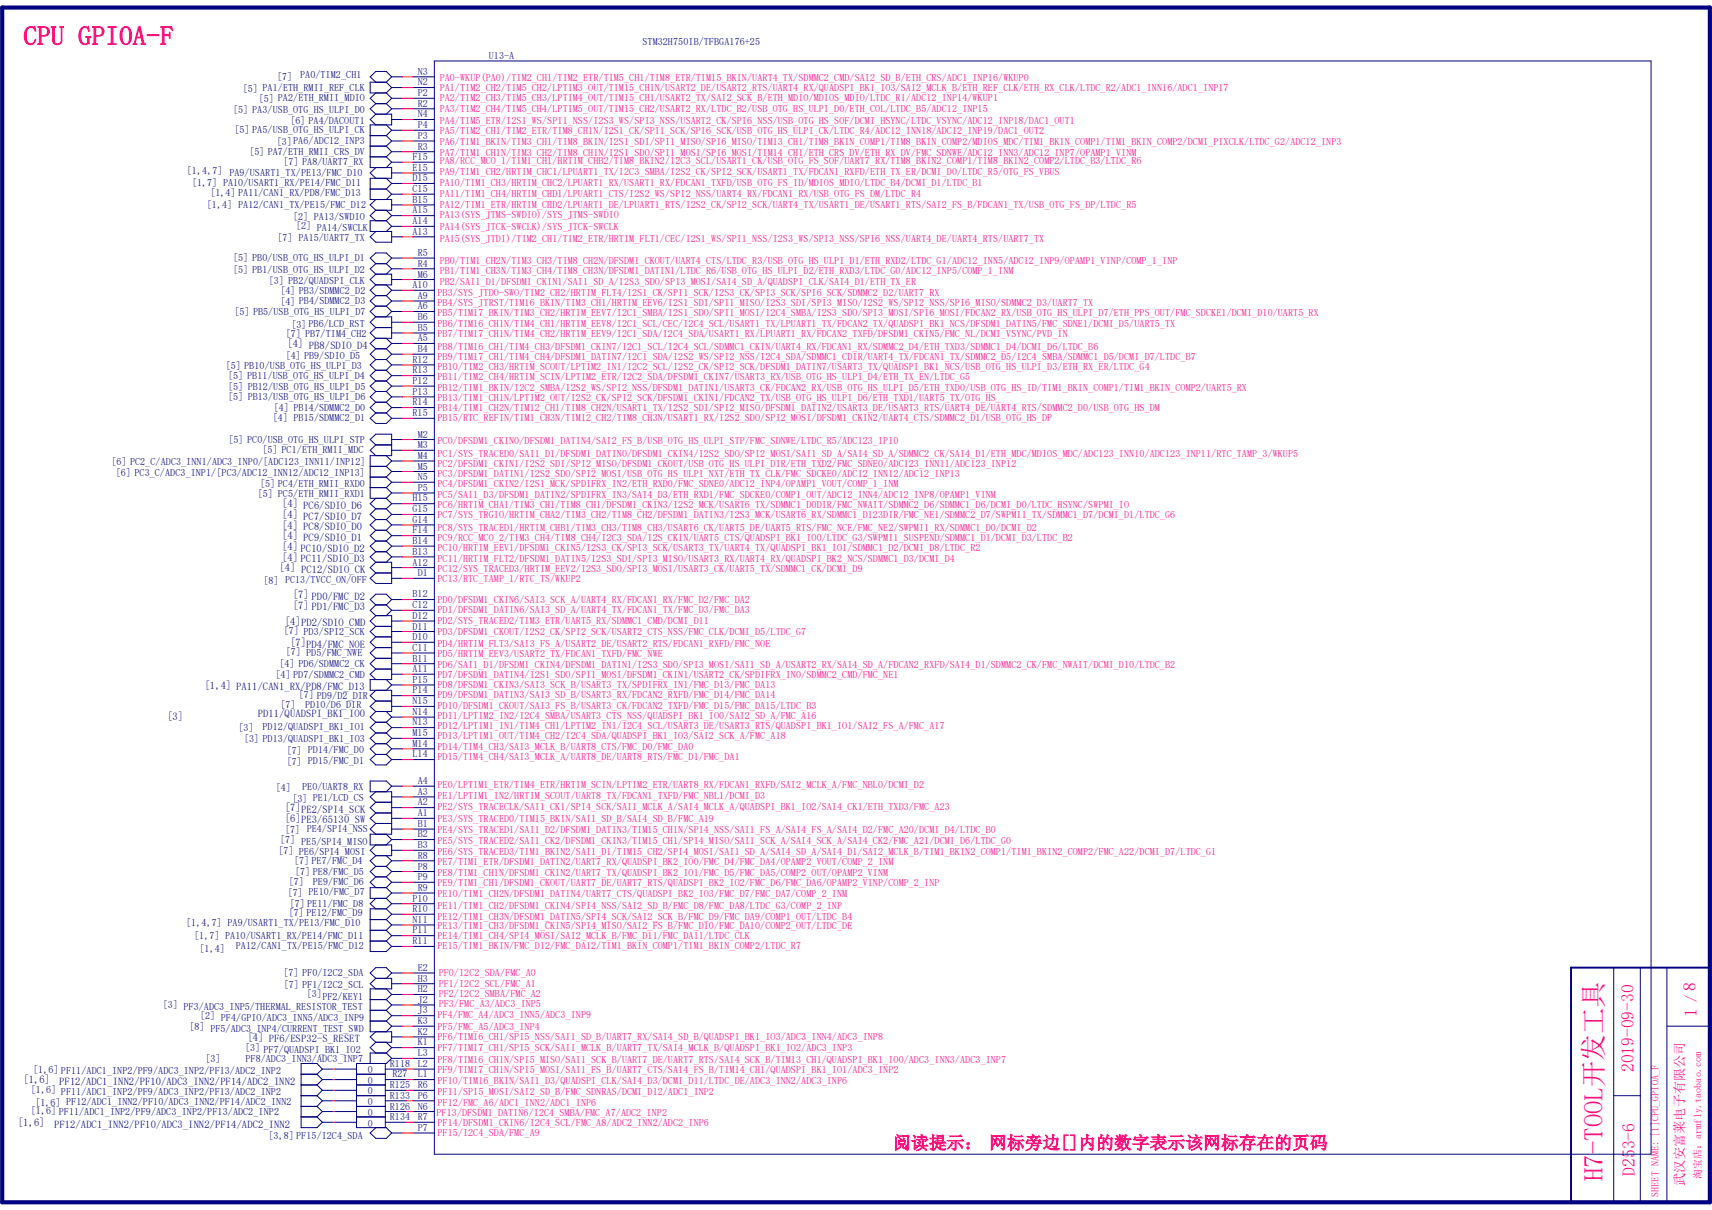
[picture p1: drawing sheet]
<svg xmlns="http://www.w3.org/2000/svg" width="297mm" height="210mm" viewBox="0 0 297 210" stroke-linecap="round" stroke-linejoin="round" font-family="sans-serif">
<defs><g id="words">
<g font-size="4.6" fill="#ff0080">
<text x="4.1" y="7.8">CPU GPIOA-F</text>
<text x="278.1" y="205" transform="rotate(-90 278.1 205)">H7-TOOL开发工具</text>
</g>
<g font-size="3" fill="#ff0080">
<text x="294.2" y="172" transform="rotate(-90 294.2 172)">8</text>
<text x="294.4" y="176.4" transform="rotate(-90 294.4 176.4)">1</text>
<text x="283.5" y="186.1" transform="rotate(-90 283.5 186.1)">2019-09-30</text>
<text x="155" y="199.4">阅读提示： 网标旁边[]内的数字表示该网标存在的页码</text>
<text x="283.6" y="204" transform="rotate(-90 283.6 204)">D253-6</text>
</g>
<text font-size="2.5" fill="#ff0080" x="294.2" y="173.9" transform="rotate(-90 294.2 173.9)">/</text>
<text font-size="2.3" fill="#ff0080" x="292.2" y="205.9" transform="rotate(-90 292.2 205.9)">武汉安富莱电子有限公司</text>
<g font-size="1.8" fill="#000080">
<text x="49.9" y="60.3">[4] PB8/SDIO_D4</text>
<text x="49" y="88.1">[4] PC6/SDIO_D6</text>
<text x="49" y="89.9">[4] PC7/SDIO_D7</text>
<text x="49" y="91.7">[4] PC8/SDIO_D0</text>
<text x="49" y="93.6">[4] PC9/SDIO_D1</text>
<text x="49" y="95.5">[4] PC10/SDIO_D2</text>
<text x="48.5" y="99.1">[4] PC12/SDIO_CK</text>
<text x="49" y="97.3">[4] PC11/SDIO_D3</text>
<text x="50.8" y="103.8">[7] PD0/FMC_D2</text>
<text x="50.8" y="105.6">[7] PD1/FMC_D3</text>
<text x="49.4" y="108.4">[4]PD2/SDIO_CMD</text>
<text x="50.4" y="112.1">[7]PD4/FMC_NOE</text>
<text x="35.5" y="119.5">[1,4] PA11/CAN1_RX/PD8/FMC_D13</text>
<text x="29" y="124.9">[3]</text>
<text x="44.7" y="124.5">PD11/QUADSPI_BK1_IO0</text>
<text x="49.4" y="140.8">[7]PE2/SPI4_SCK</text>
<text x="49.4" y="142.7">[6]PE3/65130_SW</text>
<text x="43" y="180.6">[4] PF6/ESP32-S_RESET</text>
<text x="4.1" y="188">[1,6]</text>
<text x="10.3" y="188.3">PF12/ADC1_INN2/PF10/ADC3_INN2/PF14/ADC2_INN2</text>
<text x="3.1" y="195.4">[1,6]</text>
<text x="9.4" y="195.7">PF12/ADC1_INN2/PF10/ADC3_INN2/PF14/ADC2_INN2</text>
</g>
<g font-size="1.7" fill="#000080">
<text x="84.8" y="10.2">U13-A</text>
<text x="111.5" y="7.8">STM32H750IB/TFBGA176+25</text>
<text x="42.1" y="15.9">[5] PA1/ETH_RMII_REF_CLK</text>
<text x="44.9" y="17.8">[5] PA2/ETH_RMII_MDIO</text>
<text x="48.1" y="13.9">[7]</text>
<text x="52.1" y="13.5">PA0/TIM2_CH1</text>
<text x="72.5" y="13">N3</text>
<text x="72.5" y="14.8">N2</text>
<text x="72.5" y="16.7">P2</text>
<text x="40.5" y="19.6">[5] PA3/USB_OTG_HS_ULPI_D0</text>
<text x="40.7" y="23.2">[5] PA5/USB_OTG_HS_ULPI_CK</text>
<text x="50.4" y="21.5">[6] PA4/DACOUT1</text>
<text x="72.5" y="18.5">R2</text>
<text x="72.5" y="20.4">N4</text>
<text x="72.5" y="22.2">P4</text>
<text x="43.3" y="26.8">[5] PA7/ETH_RMII_CRS_DV</text>
<text x="48" y="25.2">[3]PA6/ADC12_INP3</text>
<text x="49.2" y="28.7">[7] PA8/UART7_RX</text>
<text x="71.6" y="27.8">F15</text>
<text x="71.6" y="29.6">E15</text>
<text x="72.5" y="24.1">P3</text>
<text x="72.5" y="26">R3</text>
<text x="32.4" y="30.2">[1,4,7] PA9/USART1_TX/PE13/FMC_D10</text>
<text x="33.3" y="32.2">[1,7] PA10/USART1_RX/PE14/FMC_D11</text>
<text x="36.5" y="34.1">[1,4] PA11/CAN1_RX/PD8/FMC_D13</text>
<text x="71.6" y="31.5">D15</text>
<text x="71.6" y="33.4">C15</text>
<text x="71.6" y="35.2">B15</text>
<text x="35.9" y="36.1">[1,4] PA12/CAN1_TX/PE15/FMC_D12</text>
<text x="48.1" y="41.8">[7] PA15/UART7_TX</text>
<text x="50.9" y="38.1">[2] PA13/SWDIO</text>
<text x="51.4" y="39.8">[2] PA14/SWCLK</text>
<text x="71.6" y="37">A15</text>
<text x="71.6" y="38.9">A14</text>
<text x="71.6" y="40.7">A13</text>
<text x="40.5" y="47.4">[5] PB1/USB_OTG_HS_ULPI_D2</text>
<text x="40.5" y="45.4">[5] PB0/USB_OTG_HS_ULPI_D1</text>
<text x="72.5" y="44.5">R5</text>
<text x="72.5" y="46.3">R4</text>
<text x="46.7" y="49.3">[3] PB2/QUADSPI_CLK</text>
<text x="48.6" y="53">[4] PB4/SDMMC2_D3</text>
<text x="48.6" y="51.1">[4] PB3/SDMMC2_D2</text>
<text x="71.6" y="50">A10</text>
<text x="72.5" y="48.2">M6</text>
<text x="72.5" y="51.9">A9</text>
<text x="72.5" y="53.7">A6</text>
<text x="40.7" y="54.6">[5] PB5/USB_OTG_HS_ULPI_D7</text>
<text x="49.6" y="58.5">[7] PB7/TIM4_CH2</text>
<text x="50.5" y="56.9">[3] PB6/LCD_RST</text>
<text x="72.5" y="55.5">B6</text>
<text x="72.5" y="57.4">B5</text>
<text x="72.5" y="59.3">A5</text>
<text x="39.2" y="64">[5] PB10/USB_OTG_HS_ULPI_D3</text>
<text x="39.6" y="65.7">[5] PB11/USB_OTG_HS_ULPI_D4</text>
<text x="49.6" y="62.2">[4] PB9/SDIO_D5</text>
<text x="71.6" y="62.9">R12</text>
<text x="71.6" y="64.8">R13</text>
<text x="72.5" y="61.1">B4</text>
<text x="39.6" y="69.4">[5] PB13/USB_OTG_HS_ULPI_D6</text>
<text x="39.6" y="67.6">[5] PB12/USB_OTG_HS_ULPI_D5</text>
<text x="47.5" y="71.3">[4] PB14/SDMMC2_D0</text>
<text x="71.6" y="66.6">P12</text>
<text x="71.6" y="68.5">P13</text>
<text x="71.6" y="70.4">R14</text>
<text x="39.6" y="76.8">[5] PC0/USB_OTG_HS_ULPI_STP</text>
<text x="47.3" y="73.2">[4] PB15/SDMMC2_D1</text>
<text x="71.6" y="72.2">R15</text>
<text x="72.5" y="75.9">M2</text>
<text x="72.5" y="77.8">M3</text>
<text x="19.3" y="80.7">[6] PC2_C/ADC3_INN1/ADC3_INP0/[ADC123_INN11/INP12]</text>
<text x="20.1" y="82.6">[6] PC3_C/ADC3_INP1/[PC3/ADC12_INN12/ADC12_INP13]</text>
<text x="45.5" y="78.7">[5] PC1/ETH_RMII_MDC</text>
<text x="72.5" y="79.6">M4</text>
<text x="72.5" y="81.5">M5</text>
<text x="72.5" y="83.3">N5</text>
<text x="44.7" y="86.3">[5] PC5/ETH_RMII_RXD1</text>
<text x="45.1" y="84.5">[5] PC4/ETH_RMII_RXD0</text>
<text x="71.6" y="87">H15</text>
<text x="71.6" y="88.9">G15</text>
<text x="72.5" y="85.2">P5</text>
<text x="71.6" y="90.7">G14</text>
<text x="71.6" y="92.6">F14</text>
<text x="71.6" y="94.4">B14</text>
<text x="45.7" y="101.3">[8] PC13/TVCC_ON/OFF</text>
<text x="71.6" y="96.3">B13</text>
<text x="71.6" y="98.2">A12</text>
<text x="72.5" y="100">D1</text>
<text x="71.6" y="103.7">B12</text>
<text x="71.6" y="105.5">C12</text>
<text x="71.6" y="107.4">D12</text>
<text x="49.2" y="110">[7] PD3/SPI2_SCK</text>
<text x="49.6" y="113.7">[7] PD5/FMC_NWE</text>
<text x="71.6" y="109.3">D11</text>
<text x="71.6" y="111.1">D10</text>
<text x="71.6" y="112.9">C11</text>
<text x="47.8" y="117.6">[4] PD7/SDMMC2_CMD</text>
<text x="48.5" y="115.7">[4] PD6/SDMMC2_CK</text>
<text x="71.6" y="114.8">B11</text>
<text x="71.6" y="116.6">A11</text>
<text x="71.6" y="118.5">P15</text>
<text x="48.7" y="122.9">[7]</text>
<text x="51.9" y="121.1">[7] PD9/D2_DIR</text>
<text x="53" y="122.9">PD10/D6_DIR</text>
<text x="71.6" y="120.4">P14</text>
<text x="71.6" y="122.2">N15</text>
<text x="71.6" y="124.1">N14</text>
<text x="71.6" y="125.9">N13</text>
<text x="41.4" y="126.8">[3]</text>
<text x="42.3" y="128.9">[3] PD13/QUADSPI_BK1_IO3</text>
<text x="45.5" y="126.7">PD12/QUADSPI_BK1_IO1</text>
<text x="49.7" y="130.9">[7] PD14/FMC_D0</text>
<text x="71.6" y="127.8">M15</text>
<text x="71.6" y="129.6">M14</text>
<text x="71.6" y="131.4">L14</text>
<text x="47.9" y="137.2">[4]</text>
<text x="49.7" y="132.8">[7] PD15/FMC_D1</text>
<text x="52.4" y="137">PE0/UART8_RX</text>
<text x="72.5" y="136.1">A4</text>
<text x="72.5" y="138">A3</text>
<text x="50.7" y="139.2">[3] PE1/LCD_CS</text>
<text x="72.5" y="139.8">A2</text>
<text x="72.5" y="141.6">A1</text>
<text x="72.5" y="143.5">B1</text>
<text x="48.3" y="148.3">[7] PE6/SPI4_MOSI</text>
<text x="48.6" y="146.3">[7] PE5/SPI4_MISO</text>
<text x="49.4" y="144.6">[7] PE4/SPI4_NSS</text>
<text x="51.1" y="150">[7] PE7/FMC_D4</text>
<text x="72.5" y="145.3">B2</text>
<text x="72.5" y="147.2">B3</text>
<text x="72.5" y="149.1">R8</text>
<text x="49.9" y="155.5">[7] PE10/FMC_D7</text>
<text x="50.1" y="153.7">[7]</text>
<text x="51.2" y="151.9">[7] PE8/FMC_D5</text>
<text x="54.3" y="153.7">PE9/FMC_D6</text>
<text x="72.5" y="150.9">P8</text>
<text x="72.5" y="152.8">P9</text>
<text x="72.5" y="154.6">R9</text>
<text x="32.3" y="160.7">[1,4,7] PA9/USART1_TX/PE13/FMC_D10</text>
<text x="50.1" y="159">[7] PE12/FMC_D9</text>
<text x="50.3" y="157.4">[7] PE11/FMC_D8</text>
<text x="71.6" y="156.5">P10</text>
<text x="71.6" y="158.3">R10</text>
<text x="71.6" y="160.1">N11</text>
<text x="33.7" y="162.9">[1,7] PA10/USART1_RX/PE14/FMC_D11</text>
<text x="34.6" y="165.2">[1,4]</text>
<text x="40.9" y="164.8">PA12/CAN1_TX/PE15/FMC_D12</text>
<text x="71.6" y="162">P11</text>
<text x="71.6" y="163.9">R11</text>
<text x="49.2" y="169.4">[7] PF0/I2C2_SDA</text>
<text x="49.2" y="171.5">[7] PF1/I2C2_SCL</text>
<text x="53.3" y="173.1">[3]PF2/KEY1</text>
<text x="72.5" y="168.5">E2</text>
<text x="72.5" y="170.3">H3</text>
<text x="72.5" y="172.2">H2</text>
<text x="28.2" y="175">[3] PF3/ADC3_INP5/THERMAL_RESISTOR_TEST</text>
<text x="32.9" y="178.7">[8] PF5/ADC3_INP4/CURRENT_TEST_SWD</text>
<text x="34.7" y="176.8">[2] PF4/GPIO/ADC3_INN5/ADC3_INP9</text>
<text x="72.5" y="174">J2</text>
<text x="72.5" y="175.9">J3</text>
<text x="72.5" y="177.8">K3</text>
<text x="72.5" y="179.6">K2</text>
<text x="35.6" y="184.2">[3]</text>
<text x="42.5" y="182.4">[3] PF7/QUADSPI_BK1_IO2</text>
<text x="42.6" y="184.2">PF8/ADC3_INN3/ADC3_INP7</text>
<text x="67.6" y="185.2">R118</text>
<text x="72.5" y="181.4">K1</text>
<text x="72.5" y="183.3">L3</text>
<text x="72.5" y="185.2">L2</text>
<text x="5.4" y="189.8">[1,6] PF11/ADC1_INP2/PF9/ADC3_INP2/PF13/ADC2_INP2</text>
<text x="5.8" y="186.3">[1,6] PF11/ADC1_INP2/PF9/ADC3_INP2/PF13/ADC2_INP2</text>
<text x="63.8" y="186.3">0</text>
<text x="63.8" y="189.9">0</text>
<text x="63.8" y="188.1">0</text>
<text x="63.8" y="191.8">0</text>
<text x="67.6" y="188.8">R125</text>
<text x="67.6" y="190.7">R133</text>
<text x="68.1" y="187">R27</text>
<text x="72.5" y="187">L1</text>
<text x="72.5" y="188.8">R6</text>
<text x="72.5" y="190.7">P6</text>
<text x="5.4" y="193.3">[1,6] PF11/ADC1_INP2/PF9/ADC3_INP2/PF13/ADC2_INP2</text>
<text x="6.1" y="192">[1,6] PF12/ADC1_INN2/PF10/ADC3_INN2/PF14/ADC2_INN2</text>
<text x="46.6" y="197.7">[3,8] PF15/I2C4_SDA</text>
<text x="63.8" y="193.7">0</text>
<text x="63.8" y="195.5">0</text>
<text x="67.6" y="192.6">R126</text>
<text x="67.6" y="194.4">R134</text>
<text x="72.5" y="192.6">N6</text>
<text x="72.5" y="194.4">R7</text>
<text x="72.5" y="196.3">P7</text>
</g>
<g font-size="1.7" fill="#ff0080">
<text x="76.3" y="17.6">PA2/TIM2_CH3/TIM5_CH3/LPTIM4_OUT/TIM15_CH1/USART2_TX/SAI2_SCK_B/ETH_MDIO/MDIOS_MDIO/LTDC_R1/ADC12_INP14/WKUP1</text>
<text x="76.3" y="15.7">PA1/TIM2_CH2/TIM5_CH2/LPTIM3_OUT/TIM15_CH1N/USART2_DE/USART2_RTS/UART4_RX/QUADSPI_BK1_IO3/SAI2_MCLK_B/ETH_REF_CLK/ETH_RX_CLK/LTDC_R2/ADC1_INN16/ADC1_INP17</text>
<text x="76.3" y="14.1">PA0-WKUP(PA0)/TIM2_CH1/TIM2_ETR/TIM5_CH1/TIM8_ETR/TIM15_BKIN/UART4_TX/SDMMC2_CMD/SAI2_SD_B/ETH_CRS/ADC1_INP16/WKUP0</text>
<text x="76.3" y="19.5">PA3/TIM2_CH4/TIM5_CH4/LPTIM5_OUT/TIM15_CH2/USART2_RX/LTDC_B2/USB_OTG_HS_ULPI_D0/ETH_COL/LTDC_B5/ADC12_INP15</text>
<text x="76.3" y="21.5">PA4/TIM5_ETR/I2S1_WS/SPI1_NSS/I2S3_WS/SPI3_NSS/USART2_CK/SPI6_NSS/USB_OTG_HS_SOF/DCMI_HSYNC/LTDC_VSYNC/ADC12_INP18/DAC1_OUT1</text>
<text x="76.3" y="23.3">PA5/TIM2_CH1/TIM2_ETR/TIM8_CH1N/I2S1_CK/SPI1_SCK/SPI6_SCK/USB_OTG_HS_ULPI_CK/LTDC_R4/ADC12_INN18/ADC12_INP19/DAC1_OUT2</text>
<text x="76.3" y="25.2">PA6/TIM1_BKIN/TIM3_CH1/TIM8_BKIN/I2S1_SDI/SPI1_MISO/SPI6_MISO/TIM13_CH1/TIM8_BKIN_COMP1/TIM8_BKIN_COMP2/MDIOS_MDC/TIM1_BKIN_COMP1/TIM1_BKIN_COMP2/DCMI_PIXCLK/LTDC_G2/ADC12_INP3</text>
<text x="76.3" y="27.1">PA7/TIM1_CH1N/TIM3_CH2/TIM8_CH1N/I2S1_SDO/SPI1_MOSI/SPI6_MOSI/TIM14_CH1/ETH_CRS_DV/ETH_RX_DV/FMC_SDNWE/ADC12_INN3/ADC12_INP7/OPAMP1_VINM</text>
<text x="76.3" y="28.5">PA8/RCC_MCO_1/TIM1_CH1/HRTIM_CHB2/TIM8_BKIN2/I2C3_SCL/USART1_CK/USB_OTG_FS_SOF/UART7_RX/TIM8_BKIN2_COMP1/TIM8_BKIN2_COMP2/LTDC_B3/LTDC_R6</text>
<text x="76.3" y="30.4">PA9/TIM1_CH2/HRTIM_CHC1/LPUART1_TX/I2C3_SMBA/I2S2_CK/SPI2_SCK/USART1_TX/FDCAN1_RXFD/ETH_TX_ER/DCMI_D0/LTDC_R5/OTG_FS_VBUS</text>
<text x="76.3" y="32.2">PA10/TIM1_CH3/HRTIM_CHC2/LPUART1_RX/USART1_RX/FDCAN1_TXFD/USB_OTG_FS_ID/MDIOS_MDIO/LTDC_B4/DCMI_D1/LTDC_B1</text>
<text x="76.3" y="34.2">PA11/TIM1_CH4/HRTIM_CHD1/LPUART1_CTS/I2S2_WS/SPI2_NSS/UART4_RX/FDCAN1_RX/USB_OTG_FS_DM/LTDC_R4</text>
<text x="76.3" y="36.1">PA12/TIM1_ETR/HRTIM_CHD2/LPUART1_DE/LPUART1_RTS/I2S2_CK/SPI2_SCK/UART4_TX/USART1_DE/USART1_RTS/SAI2_FS_B/FDCAN1_TX/USB_OTG_FS_DP/LTDC_R5</text>
<text x="76.3" y="37.8">PA13(SYS_JTMS-SWDIO)/SYS_JTMS-SWDIO</text>
<text x="76.3" y="39.8">PA14(SYS_JTCK-SWCLK)/SYS_JTCK-SWCLK</text>
<text x="76.3" y="45.8">PB0/TIM1_CH2N/TIM3_CH3/TIM8_CH2N/DFSDM1_CKOUT/UART4_CTS/LTDC_R3/USB_OTG_HS_ULPI_D1/ETH_RXD2/LTDC_G1/ADC12_INN5/ADC12_INP9/OPAMP1_VINP/COMP_1_INP</text>
<text x="76.3" y="47.6">PB1/TIM1_CH3N/TIM3_CH4/TIM8_CH3N/DFSDM1_DATIN1/LTDC_R6/USB_OTG_HS_ULPI_D2/ETH_RXD3/LTDC_G0/ADC12_INP5/COMP_1_INM</text>
<text x="76.3" y="42">PA15(SYS_JTDI)/TIM2_CH1/TIM2_ETR/HRTIM_FLT1/CEC/I2S1_WS/SPI1_NSS/I2S3_WS/SPI3_NSS/SPI6_NSS/UART4_DE/UART4_RTS/UART7_TX</text>
<text x="75.9" y="51.3">PB3/SYS_JTDO-SWO/TIM2_CH2/HRTIM_FLT4/I2S1_CK/SPI1_SCK/I2S3_CK/SPI3_SCK/SPI6_SCK/SDMMC2_D2/UART7_RX</text>
<text x="75.9" y="53.1">PB4/SYS_JTRST/TIM16_BKIN/TIM3_CH1/HRTIM_EEV6/I2S1_SDI/SPI1_MISO/I2S3_SDI/SPI3_MISO/I2S2_WS/SPI2_NSS/SPI6_MISO/SDMMC2_D3/UART7_TX</text>
<text x="76.3" y="49.4">PB2/SAI1_D1/DFSDM1_CKIN1/SAI1_SD_A/I2S3_SDO/SPI3_MOSI/SAI4_SD_A/QUADSPI_CLK/SAI4_D1/ETH_TX_ER</text>
<text x="75.9" y="56.7">PB6/TIM16_CH1N/TIM4_CH1/HRTIM_EEV8/I2C1_SCL/CEC/I2C4_SCL/USART1_TX/LPUART1_TX/FDCAN2_TX/QUADSPI_BK1_NCS/DFSDM1_DATIN5/FMC_SDNE1/DCMI_D5/UART5_TX</text>
<text x="75.9" y="58.5">PB7/TIM17_CH1N/TIM4_CH2/HRTIM_EEV9/I2C1_SDA/I2C4_SDA/USART1_RX/LPUART1_RX/FDCAN2_TXFD/DFSDM1_CKIN5/FMC_NL/DCMI_VSYNC/PVD_IN</text>
<text x="75.9" y="54.9">PB5/TIM17_BKIN/TIM3_CH2/HRTIM_EEV7/I2C1_SMBA/I2S1_SDO/SPI1_MOSI/I2C4_SMBA/I2S3_SDO/SPI3_MOSI/SPI6_MOSI/FDCAN2_RX/USB_OTG_HS_ULPI_D7/ETH_PPS_OUT/FMC_SDCKE1/DCMI_D10/UART5_RX</text>
<text x="75.9" y="60.7">PB8/TIM16_CH1/TIM4_CH3/DFSDM1_CKIN7/I2C1_SCL/I2C4_SCL/SDMMC1_CKIN/UART4_RX/FDCAN1_RX/SDMMC2_D4/ETH_TXD3/SDMMC1_D4/DCMI_D6/LTDC_B6</text>
<text x="75.9" y="62.4">PB9/TIM17_CH1/TIM4_CH4/DFSDM1_DATIN7/I2C1_SDA/I2S2_WS/SPI2_NSS/I2C4_SDA/SDMMC1_CDIR/UART4_TX/FDCAN1_TX/SDMMC2_D5/I2C4_SMBA/SDMMC1_D5/DCMI_D7/LTDC_B7</text>
<text x="75.9" y="64.2">PB10/TIM2_CH3/HRTIM_SCOUT/LPTIM2_IN1/I2C2_SCL/I2S2_CK/SPI2_SCK/DFSDM1_DATIN7/USART3_TX/QUADSPI_BK1_NCS/USB_OTG_HS_ULPI_D3/ETH_RX_ER/LTDC_G4</text>
<text x="75.9" y="66">PB11/TIM2_CH4/HRTIM_SCIN/LPTIM2_ETR/I2C2_SDA/DFSDM1_CKIN7/USART3_RX/USB_OTG_HS_ULPI_D4/ETH_TX_EN/LTDC_G5</text>
<text x="75.9" y="67.8">PB12/TIM1_BKIN/I2C2_SMBA/I2S2_WS/SPI2_NSS/DFSDM1_DATIN1/USART3_CK/FDCAN2_RX/USB_OTG_HS_ULPI_D5/ETH_TXD0/USB_OTG_HS_ID/TIM1_BKIN_COMP1/TIM1_BKIN_COMP2/UART5_RX</text>
<text x="75.9" y="69.6">PB13/TIM1_CH1N/LPTIM2_OUT/I2S2_CK/SPI2_SCK/DFSDM1_CKIN1/FDCAN2_TX/USB_OTG_HS_ULPI_D6/ETH_TXD1/UART5_TX/OTG_HS_</text>
<text x="75.9" y="71.3">PB14/TIM1_CH2N/TIM12_CH1/TIM8_CH2N/USART1_TX/I2S2_SDI/SPI2_MISO/DFSDM1_DATIN2/USART3_DE/USART3_RTS/UART4_DE/UART4_RTS/SDMMC2_D0/USB_OTG_HS_DM</text>
<text x="75.9" y="73.1">PB15/RTC_REFIN/TIM1_CH3N/TIM12_CH2/TIM8_CH3N/USART1_RX/I2S2_SDO/SPI2_MOSI/DFSDM1_CKIN2/UART4_CTS/SDMMC2_D1/USB_OTG_HS_DP</text>
<text x="75.9" y="77">PC0/DFSDM1_CKIN0/DFSDM1_DATIN4/SAI2_FS_B/USB_OTG_HS_ULPI_STP/FMC_SDNWE/LTDC_R5/ADC123_IP10</text>
<text x="75.9" y="79.2">PC1/SYS_TRACED0/SAI1_D1/DFSDM1_DATIN0/DFSDM1_CKIN4/I2S2_SDO/SPI2_MOSI/SAI1_SD_A/SAI4_SD_A/SDMMC2_CK/SAI4_D1/ETH_MDC/MDIOS_MDC/ADC123_INN10/ADC123_INP11/RTC_TAMP_3/WKUP5</text>
<text x="75.9" y="81">PC2/DFSDM1_CKIN1/I2S2_SDI/SPI2_MISO/DFSDM1_CKOUT/USB_OTG_HS_ULPI_DIR/ETH_TXD2/FMC_SDNE0/ADC123_INN11/ADC123_INP12</text>
<text x="75.9" y="82.8">PC3/DFSDM1_DATIN1/I2S2_SDO/SPI2_MOSI/USB_OTG_HS_ULPI_NXT/ETH_TX_CLK/FMC_SDCKE0/ADC12_INN12/ADC12_INP13</text>
<text x="75.9" y="84.6">PC4/DFSDM1_CKIN2/I2S1_MCK/SPDIFRX_IN2/ETH_RXD0/FMC_SDNE0/ADC12_INP4/OPAMP1_VOUT/COMP_1_INM</text>
<text x="75.9" y="86.4">PC5/SAI1_D3/DFSDM1_DATIN2/SPDIFRX_IN3/SAI4_D3/ETH_RXD1/FMC_SDCKE0/COMP1_OUT/ADC12_INN4/ADC12_INP8/OPAMP1_VINM</text>
<text x="75.9" y="88.1">PC6/HRTIM_CHA1/TIM3_CH1/TIM8_CH1/DFSDM1_CKIN3/I2S2_MCK/USART6_TX/SDMMC1_D0DIR/FMC_NWAIT/SDMMC2_D6/SDMMC1_D6/DCMI_D0/LTDC_HSYNC/SWPMI_IO</text>
<text x="75.9" y="89.9">PC7/SYS_TRGIO/HRTIM_CHA2/TIM3_CH2/TIM8_CH2/DFSDM1_DATIN3/I2S3_MCK/USART6_RX/SDMMC1_D123DIR/FMC_NE1/SDMMC2_D7/SWPMI1_TX/SDMMC1_D7/DCMI_D1/LTDC_G6</text>
<text x="75.9" y="92.1">PC8/SYS_TRACED1/HRTIM_CHB1/TIM3_CH3/TIM8_CH3/USART6_CK/UART5_DE/UART5_RTS/FMC_NCE/FMC_NE2/SWPMI1_RX/SDMMC1_D0/DCMI_D2</text>
<text x="75.9" y="93.9">PC9/RCC_MCO_2/TIM3_CH4/TIM8_CH4/I2C3_SDA/I2S_CKIN/UART5_CTS/QUADSPI_BK1_IO0/LTDC_G3/SWPMI1_SUSPEND/SDMMC1_D1/DCMI_D3/LTDC_B2</text>
<text x="75.9" y="95.7">PC10/HRTIM_EEV1/DFSDM1_CKIN5/I2S3_CK/SPI3_SCK/USART3_TX/UART4_TX/QUADSPI_BK1_IO1/SDMMC1_D2/DCMI_D8/LTDC_R2</text>
<text x="75.9" y="97.5">PC11/HRTIM_FLT2/DFSDM1_DATIN5/I2S3_SDI/SPI3_MISO/USART3_RX/UART4_RX/QUADSPI_BK2_NCS/SDMMC1_D3/DCMI_D4</text>
<text x="75.9" y="99.2">PC12/SYS_TRACED3/HRTIM_EEV2/I2S3_SDO/SPI3_MOSI/USART3_CK/UART5_TX/SDMMC1_CK/DCMI_D9</text>
<text x="75.9" y="101">PC13/RTC_TAMP_1/RTC_TS/WKUP2</text>
<text x="75.9" y="104.6">PD0/DFSDM1_CKIN6/SAI3_SCK_A/UART4_RX/FDCAN1_RX/FMC_D2/FMC_DA2</text>
<text x="75.9" y="106.5">PD1/DFSDM1_DATIN6/SAI3_SD_A/UART4_TX/FDCAN1_TX/FMC_D3/FMC_DA3</text>
<text x="75.9" y="110.2">PD3/DFSDM1_CKOUT/I2S2_CK/SPI2_SCK/USART2_CTS_NSS/FMC_CLK/DCMI_D5/LTDC_G7</text>
<text x="75.9" y="108.3">PD2/SYS_TRACED2/TIM3_ETR/UART5_RX/SDMMC1_CMD/DCMI_D11</text>
<text x="75.9" y="112.3">PD4/HRTIM_FLT3/SAI3_FS_A/USART2_DE/USART2_RTS/FDCAN1_RXFD/FMC_NOE</text>
<text x="75.9" y="115.9">PD6/SAI1_D1/DFSDM1_CKIN4/DFSDM1_DATIN1/I2S3_SDO/SPI3_MOSI/SAI1_SD_A/USART2_RX/SAI4_SD_A/FDCAN2_RXFD/SAI4_D1/SDMMC2_CK/FMC_NWAIT/DCMI_D10/LTDC_B2</text>
<text x="75.9" y="117.6">PD7/DFSDM1_DATIN4/I2S1_SDO/SPI1_MOSI/DFSDM1_CKIN1/USART2_CK/SPDIFRX_IN0/SDMMC2_CMD/FMC_NE1</text>
<text x="75.9" y="119.4">PD8/DFSDM1_CKIN3/SAI3_SCK_B/USART3_TX/SPDIFRX_IN1/FMC_D13/FMC_DA13</text>
<text x="75.9" y="114.1">PD5/HRTIM_EEV3/USART2_TX/FDCAN1_TXFD/FMC_NWE</text>
<text x="75.9" y="124.8">PD11/LPTIM2_IN2/I2C4_SMBA/USART3_CTS_NSS/QUADSPI_BK1_IO0/SAI2_SD_A/FMC_A16</text>
<text x="75.9" y="121.2">PD9/DFSDM1_DATIN3/SAI3_SD_B/USART3_RX/FDCAN2_RXFD/FMC_D14/FMC_DA14</text>
<text x="75.9" y="123">PD10/DFSDM1_CKOUT/SAI3_FS_B/USART3_CK/FDCAN2_TXFD/FMC_D15/FMC_DA15/LTDC_B3</text>
<text x="75.9" y="126.5">PD12/LPTIM1_IN1/TIM4_CH1/LPTIM2_IN1/I2C4_SCL/USART3_DE/USART3_RTS/QUADSPI_BK1_IO1/SAI2_FS_A/FMC_A17</text>
<text x="75.9" y="128.3">PD13/LPTIM1_OUT/TIM4_CH2/I2C4_SDA/QUADSPI_BK1_IO3/SAI2_SCK_A/FMC_A18</text>
<text x="75.9" y="130.1">PD14/TIM4_CH3/SAI3_MCLK_B/UART8_CTS/FMC_D0/FMC_DA0</text>
<text x="75.9" y="131.9">PD15/TIM4_CH4/SAI3_MCLK_A/UART8_DE/UART8_RTS/FMC_D1/FMC_DA1</text>
<text x="75.9" y="136.8">PE0/LPTIM1_ETR/TIM4_ETR/HRTIM_SCIN/LPTIM2_ETR/UART8_RX/FDCAN1_RXFD/SAI2_MCLK_A/FMC_NBL0/DCMI_D2</text>
<text x="75.9" y="138.7">PE1/LPTIM1_IN2/HRTIM_SCOUT/UART8_TX/FDCAN1_TXFD/FMC_NBL1/DCMI_D3</text>
<text x="75.9" y="140.5">PE2/SYS_TRACECLK/SAI1_CK1/SPI4_SCK/SAI1_MCLK_A/SAI4_MCLK_A/QUADSPI_BK1_IO2/SAI4_CK1/ETH_TXD3/FMC_A23</text>
<text x="75.9" y="142.6">PE3/SYS_TRACED0/TIM15_BKIN/SAI1_SD_B/SAI4_SD_B/FMC_A19</text>
<text x="75.9" y="144.6">PE4/SYS_TRACED1/SAI1_D2/DFSDM1_DATIN3/TIM15_CH1N/SPI4_NSS/SAI1_FS_A/SAI4_FS_A/SAI4_D2/FMC_A20/DCMI_D4/LTDC_B0</text>
<text x="75.9" y="146.5">PE5/SYS_TRACED2/SAI1_CK2/DFSDM1_CKIN3/TIM15_CH1/SPI4_MISO/SAI1_SCK_A/SAI4_SCK_A/SAI4_CK2/FMC_A21/DCMI_D6/LTDC_G0</text>
<text x="75.9" y="148.3">PE6/SYS_TRACED3/TIM1_BKIN2/SAI1_D1/TIM15_CH2/SPI4_MOSI/SAI1_SD_A/SAI4_SD_A/SAI4_D1/SAI2_MCLK_B/TIM1_BKIN2_COMP1/TIM1_BKIN2_COMP2/FMC_A22/DCMI_D7/LTDC_G1</text>
<text x="75.9" y="150.2">PE7/TIM1_ETR/DFSDM1_DATIN2/UART7_RX/QUADSPI_BK2_IO0/FMC_D4/FMC_DA4/OPAMP2_VOUT/COMP_2_INM</text>
<text x="75.9" y="152">PE8/TIM1_CH1N/DFSDM1_CKIN2/UART7_TX/QUADSPI_BK2_IO1/FMC_D5/FMC_DA5/COMP2_OUT/OPAMP2_VINM</text>
<text x="75.9" y="153.8">PE9/TIM1_CH1/DFSDM1_CKOUT/UART7_DE/UART7_RTS/QUADSPI_BK2_IO2/FMC_D6/FMC_DA6/OPAMP2_VINP/COMP_2_INP</text>
<text x="75.9" y="155.7">PE10/TIM1_CH2N/DFSDM1_DATIN4/UART7_CTS/QUADSPI_BK2_IO3/FMC_D7/FMC_DA7/COMP_2_INM</text>
<text x="75.9" y="157.7">PE11/TIM1_CH2/DFSDM1_CKIN4/SPI4_NSS/SAI2_SD_B/FMC_D8/FMC_DA8/LTDC_G3/COMP_2_INP</text>
<text x="75.9" y="159.6">PE12/TIM1_CH3N/DFSDM1_DATIN5/SPI4_SCK/SAI2_SCK_B/FMC_D9/FMC_DA9/COMP1_OUT/LTDC_B4</text>
<text x="75.9" y="161.3">PE13/TIM1_CH3/DFSDM1_CKIN5/SPI4_MISO/SAI2_FS_B/FMC_D10/FMC_DA10/COMP2_OUT/LTDC_DE</text>
<text x="75.9" y="162.9">PE14/TIM1_CH4/SPI4_MOSI/SAI2_MCLK_B/FMC_D11/FMC_DA11/LTDC_CLK</text>
<text x="75.9" y="164.8">PE15/TIM1_BKIN/FMC_D12/FMC_DA12/TIM1_BKIN_COMP1/TIM1_BKIN_COMP2/LTDC_R7</text>
<text x="76.1" y="169.4">PF0/I2C2_SDA/FMC_A0</text>
<text x="76.1" y="171.3">PF1/I2C2_SCL/FMC_A1</text>
<text x="76.1" y="173.1">PF2/I2C2_SMBA/FMC_A2</text>
<text x="75.9" y="176.7">PF4/FMC_A4/ADC3_INN5/ADC3_INP9</text>
<text x="75.9" y="178.7">PF5/FMC_A5/ADC3_INP4</text>
<text x="76.1" y="174.8">PF3/FMC_A3/ADC3_INP5</text>
<text x="75.9" y="180.5">PF6/TIM16_CH1/SPI5_NSS/SAI1_SD_B/UART7_RX/SAI4_SD_B/QUADSPI_BK1_IO3/ADC3_INN4/ADC3_INP8</text>
<text x="75.9" y="182.4">PF7/TIM17_CH1/SPI5_SCK/SAI1_MCLK_B/UART7_TX/SAI4_MCLK_B/QUADSPI_BK1_IO2/ADC3_INP3</text>
<text x="75.9" y="184.4">PF8/TIM16_CH1N/SPI5_MISO/SAI1_SCK_B/UART7_DE/UART7_RTS/SAI4_SCK_B/TIM13_CH1/QUADSPI_BK1_IO0/ADC3_INN3/ADC3_INP7</text>
<text x="75.9" y="186.3">PF9/TIM17_CH1N/SPI5_MOSI/SAI1_FS_B/UART7_CTS/SAI4_FS_B/TIM14_CH1/QUADSPI_BK1_IO1/ADC3_INP2</text>
<text x="75.9" y="188.1">PF10/TIM16_BKIN/SAI1_D3/QUADSPI_CLK/SAI4_D3/DCMI_D11/LTDC_DE/ADC3_INN2/ADC3_INP6</text>
<text x="75.9" y="190">PF11/SPI5_MOSI/SAI2_SD_B/FMC_SDNRAS/DCMI_D12/ADC1_INP2</text>
<text x="75.7" y="193.7">PF13/DFSDM1_DATIN6/I2C4_SMBA/FMC_A7/ADC2_INP2</text>
<text x="75.9" y="192">PF12/FMC_A6/ADC1_INN2/ADC1_INP6</text>
<text x="75.9" y="195.5">PF14/DFSDM1_CKIN6/I2C4_SCL/FMC_A8/ADC2_INN2/ADC2_INP6</text>
<text x="75.9" y="197.2">PF15/I2C4_SDA/FMC_A9</text>
<text x="287.7" y="207.7" transform="rotate(-90 287.7 207.7)">SHEET NAME: [1]CPU_GPIOA_F</text>
<text x="295.1" y="204.6" transform="rotate(-90 295.1 204.6)">淘宝店：armfly.taobao.com</text>
</g>
</g></defs>
<g fill="none" stroke="#000080" stroke-width=".17">
<path d="M65.2 19.8h2.7v1.9h-3.7v7.4h3.7v1.8h-3.7v3.7h3.7v1.9h-2.7M65.2 18l-1 .9 1 .9M65.2 18h1.8M65.2 16.1l-1 1 1 .9M65.2 19.8l-1 .9 1 1M67 18l.9 .9M67 14.3h-2.8v1.8h2.8M67 16.1l.9 1M67 14.3l.9 .9M67.9 13.3h1.9M67.9 15.2h1.9M67.9 17.1h1.9"/>
<path d="M67.9 18.9h1.9M67.9 18.9l-.9 .9M67.9 17.1l-.9 .9M67.9 15.2l-.9 .9M67.9 13.3l-.9-.9h-1.8l-1 .9 1 1M67.9 13.3l-.9 1M71.7 13.3h3.7M71.7 15.2h3.7M71.7 17.1h3.7M71.7 18.9h3.7M75.4 10.6h211v189.7h-211zM64.2 23.5h2.8"/>
<path d="M64.2 27.2h2.8M64.2 25.4h2.8M64.2 32.8h2.8M65.2 36.5l-1 .9 1 .9M65.2 29.1l-1 .9 1 .9M65.2 34.6l-1 1 1 .9M67 36.5l.9 .9M67 38.3h-2.8v1.9h3.7v1.8h-2.7l-1-.9 1-.9M67 21.7l.9 .9M67 25.4l.9 .9M67 30.9l.9 .9M67 32.8l.9 .9"/>
<path d="M67 27.2l.9 1M67 23.5l.9 1M67 38.3l.9 1M67.9 20.7h1.9M67.9 22.6h1.9M67.9 24.5h1.9M67.9 26.3h1.9M67.9 28.2h1.9M67.9 30h1.9M67.9 31.8h1.9M67.9 33.7h1.9M67.9 35.6h1.9"/>
<path d="M67.9 37.4h1.9M67.9 39.3h1.9M67.9 37.4l-.9 .9M67.9 22.6l-.9 .9M67.9 26.3l-.9 .9M67.9 31.8l-.9 1M67.9 33.7l-.9 .9M67.9 28.2l-.9 .9M67.9 24.5l-.9 .9M67.9 39.3l-.9 .9M71.7 20.7h3.7M71.7 22.6h3.7"/>
<path d="M71.7 24.5h3.7M71.7 26.3h3.7M71.7 28.2h3.7M71.7 30h3.7M71.7 31.8h3.7M71.7 33.7h3.7M71.7 35.6h3.7M71.7 37.4h3.7M71.7 39.3h3.7M65.2 47.6h2.7v1.8h-2.7M65.2 45.8l-1 .9 1 .9M65.2 45.8h1.8"/>
<path d="M65.2 55h2.7v3.7h-2.7M65.2 53.1l-1 1 1 .9M65.2 53.1h1.8M65.2 51.3l-1 .9 1 .9M65.2 51.3h1.8M65.2 49.4l-1 1 1 .9M65.2 47.6l-1 .9 1 .9M65.2 56.9h2.7M65.2 56.9l-1 .9 1 .9M65.2 55l-1 .9 1 1M65.2 58.7l-1 .9 1 .9M67 45.8l.9 .9"/>
<path d="M67 53.1l.9 1M67 51.3l.9 .9M67 49.4l.9 1M67 58.7l.9 .9M67.9 41.1h1.9M67.9 44.8h1.9M67.9 46.7h1.9M67.9 48.5h1.9M67.9 50.4h1.9M67.9 52.2h1.9M67.9 54.1h1.9M67.9 55.9h1.9"/>
<path d="M67.9 57.8h1.9M67.9 59.6h1.9M67.9 46.7l-.9 .9M67.9 54.1l-.9 .9M67.9 44.8l-.9-.9h-1.8l-1 .9 1 1M67.9 44.8l-.9 1M67.9 52.2l-.9 .9M67.9 50.4l-.9 .9M67.9 59.6l-.9 .9M71.7 41.1h3.7M71.7 44.8h3.7M71.7 46.7h3.7"/>
<path d="M71.7 48.5h3.7M71.7 50.4h3.7M71.7 52.2h3.7M71.7 54.1h3.7M71.7 55.9h3.7M71.7 57.8h3.7M71.7 59.6h3.7M65.2 69.8h1.8M65.2 67.9l-1 1 1 .9M65.2 67.9h1.8M65.2 66.1l-1 .9 1 .9M65.2 66.1h1.8"/>
<path d="M65.2 64.3l-1 .9 1 .9M65.2 64.3h1.8M65.2 62.4l-1 .9 1 1M65.2 62.4h1.8M65.2 77.2l-1-.9 1-.9h2.7v3.7h-3.7v7.4h2.8M65.2 77.2h2.7M65.2 77.2l-1 .9 1 1M65.2 71.7l-1 .9 1 .9h1.8l.9-.9M65.2 71.7h1.8M65.2 69.8l-1 .9 1 1M65.2 60.5l-1 1 1 .9M65.2 60.5h1.8"/>
<path d="M67 67.9l.9 1M67 66.1l.9 .9M67 64.3l.9 .9M67 62.4l.9 .9M67 71.7l.9 .9M67 69.8l.9 .9M67 79.1l.9 .9M67 60.5l.9 1M67.9 61.5h1.9M67.9 63.3h1.9M67.9 65.2h1.9M67.9 67h1.9"/>
<path d="M67.9 68.9h1.9M67.9 70.7h1.9M67.9 72.6h1.9M67.9 76.3h1.9M67.9 78.1h1.9M67.9 68.9l-.9 .9M67.9 67l-.9 .9M67.9 65.2l-.9 .9M67.9 63.3l-.9 1M67.9 70.7l-.9 1M67.9 61.5l-.9 .9M71.7 61.5h3.7"/>
<path d="M71.7 63.3h3.7M71.7 65.2h3.7M71.7 67h3.7M71.7 68.9h3.7M71.7 70.7h3.7M71.7 72.6h3.7M71.7 76.3h3.7M71.7 78.1h3.7M64.2 84.6h2.8M64.2 82.8h2.8M64.2 80.9h2.8M65.2 88.3l-1 1 1 .9"/>
<path d="M65.2 97.6h2.7v3.7h-2.7l-1-.9 1-1M65.2 99.4h2.7M65.2 88.3h1.8M65.2 86.5l-1 .9 1 .9M65.2 90.2h1.8M65.2 92h1.8M65.2 90.2l-1 .9 1 .9M65.2 93.9h1.8M65.2 92l-1 1 1 .9M65.2 95.8h1.8M65.2 93.9l-1 .9 1 1M65.2 95.8l-1 .8 1 1"/>
<path d="M65.2 97.6l-1 .9 1 .9M67 82.8l.9 .9M67 84.6l.9 1M67 80.9l.9 .9M67 86.5l.9 .9M67 88.3l.9 1M67 90.2l.9 .9M67 92l.9 1M67 93.9l.9 .9M67 95.8l.9 .8M67.9 80h1.9M67.9 81.8h1.9"/>
<path d="M67.9 83.7h1.9M67.9 85.6h1.9M67.9 87.4h1.9M67.9 89.3h1.9M67.9 91.1h1.9M67.9 93h1.9M67.9 94.8h1.9M67.9 96.6h1.9M67.9 98.5h1.9M67.9 83.7l-.9 .9M67.9 85.6l-.9 .9M67.9 80l-.9 .9"/>
<path d="M67.9 81.8l-.9 1M67.9 87.4l-.9 .9M67.9 89.3l-.9 .9M67.9 91.1l-.9 .9M67.9 93l-.9 .9M67.9 94.8l-.9 1M67.9 96.6l-.9 1M71.7 80h3.7M71.7 81.8h3.7M71.7 83.7h3.7M71.7 85.6h3.7M71.7 87.4h3.7"/>
<path d="M71.7 89.3h3.7M71.7 91.1h3.7M71.7 93h3.7M71.7 94.8h3.7M71.7 96.6h3.7M71.7 98.5h3.7M65.2 106.8h2.7v11.1h-3.7v1.9h3.7v3.7h-2.7M65.2 114.3h2.7M65.2 114.3l-1 .9 1 .9M65.2 116.1h2.7M65.2 116.1l-1 .9 1 .9M65.2 108.7h2.7"/>
<path d="M65.2 108.7l-1 .9 1 .9M65.2 110.5h2.7M65.2 112.4h2.7M65.2 112.4l-1 .9 1 1M65.2 119.8l-1 .9 1 1M65.2 105h1.8M65.2 105l-1 .9 1 .9M65.2 106.8l-1 1 1 .9M65.2 110.5l-1 1 1 .9M67 105l.9 .9M67 117.9l.9 1M67.9 100.4h1.9"/>
<path d="M67.9 104.1h1.9M67.9 105.9h1.9M67.9 107.8h1.9M67.9 109.6h1.9M67.9 111.5h1.9M67.9 113.3h1.9M67.9 115.2h1.9M67.9 117h1.9M67.9 118.9h1.9M67.9 104.1l-.9-1h-1.8l-1 1 1 .9M67.9 104.1l-.9 .9M67.9 105.9l-.9 .9"/>
<path d="M67.9 118.9l-.9 .9M71.7 100.4h3.7M71.7 104.1h3.7M71.7 105.9h3.7M71.7 107.8h3.7M71.7 109.6h3.7M71.7 111.5h3.7M71.7 113.3h3.7M71.7 115.2h3.7M71.7 117h3.7M71.7 118.9h3.7M65.2 129.1h1.8"/>
<path d="M65.2 127.2l-1 .9 1 1M65.2 127.2h1.8M65.2 130.9h1.8M65.2 129.1l-1 .9 1 .9M65.2 130.9l-1 .9 1 1h1.8l.9-1M65.2 125.3l-1 1 1 .9M65.2 125.3h1.8M65.2 121.7h2.7M65.2 121.7l-1 .9 1 .9M65.2 137.4l-1 .9 1 .9M65.2 139.2h2.7M65.2 123.5l-1 1 1 .8"/>
<path d="M65.2 139.2l-1 1 1 .9M67 127.2l.9 .9M67 129.1l.9 .9M67 130.9l.9 .9M67 125.3l.9 1M67 123.5l.9 1M67.9 120.7h1.9M67.9 122.6h1.9M67.9 124.5h1.9M67.9 126.3h1.9M67.9 128.1h1.9M67.9 130h1.9"/>
<path d="M67.9 131.8h1.9M67.9 136.4h1.9M67.9 138.3h1.9M67.9 136.4l-.9-.8h-2.8v1.8h3.7v7.4h-3.7v1.8h3.7v1.9h-2.7M67.9 128.1l-.9 1M67.9 130l-.9 .9M67.9 126.3l-.9 .9M67.9 136.4l-.9 1M67.9 124.5l-.9 .8M71.7 120.7h3.7M71.7 122.6h3.7M71.7 124.5h3.7"/>
<path d="M71.7 126.3h3.7M71.7 128.1h3.7M71.7 130h3.7M71.7 131.8h3.7M71.7 136.4h3.7M71.7 138.3h3.7M64.2 159.6h2.8M65.2 146.6l-1 1 1 .9M65.2 150.4h1.8M65.2 148.5l-1 .9 1 1M65.2 152.2h1.8M65.2 150.4l-1 .9 1 .9"/>
<path d="M65.2 152.2l-1 .9 1 1M65.2 142.9h2.7M65.2 142.9l-1 1 1 .9M65.2 155.9l-1 .9 1 .9M65.2 141.1h2.7M65.2 141.1l-1 .9 1 .9M67 154.1h-2.8v1.8h2.8M67 157.7h-2.8v7.4h2.8l.9-.8M67 154.1l.9 .9M67 148.5l.9 .9M67 152.2l.9 .9M67 150.4l.9 .9"/>
<path d="M67 157.7l.9 1M67 159.6l.9 .9M67 155.9l.9 .9M67 144.8l.9 .9M67.9 140.2h1.9M67.9 142h1.9M67.9 143.9h1.9M67.9 145.7h1.9M67.9 147.6h1.9M67.9 149.4h1.9M67.9 151.3h1.9M67.9 153.1h1.9"/>
<path d="M67.9 155h1.9M67.9 156.8h1.9M67.9 158.7h1.9M67.9 155l-.9 .9M67.9 149.4l-.9 1M67.9 151.3l-.9 .9M67.9 153.1l-.9 1M67.9 158.7l-.9 .9M67.9 156.8l-.9 .9M67.9 145.7l-.9 .9M71.7 140.2h3.7M71.7 142h3.7"/>
<path d="M71.7 143.9h3.7M71.7 145.7h3.7M71.7 147.6h3.7M71.7 149.4h3.7M71.7 151.3h3.7M71.7 153.1h3.7M71.7 155h3.7M71.7 156.8h3.7M71.7 158.7h3.7M64.2 163.3h2.8M64.2 161.5h2.8M64.2 177.2h2.8"/>
<path d="M64.2 175.3h2.8M64.2 173.5h2.8M65.2 169.8h2.7v1.8h-3.7v7.5h3.7v1.8h-2.7M65.2 169.8l-1 .9 1 .9M65.2 179.1l-1 .9 1 .9M67 163.3l.9 1M67 161.5l.9 .9M67 177.2l.9 .9M67 173.5l.9 .9M67 175.3l.9 1M67 171.6l.9 1M67.9 178.1h1.9"/>
<path d="M67.9 160.5h1.9M67.9 162.4h1.9M67.9 164.3h1.9M67.9 168.9h1.9M67.9 170.7h1.9M67.9 172.6h1.9M67.9 174.4h1.9M67.9 176.3h1.9M67.9 180h1.9M67.9 168.9l-.9-1h-1.8l-1 1 1 .9M67.9 168.9l-.9 .9M67.9 160.5l-.9 1"/>
<path d="M67.9 162.4l-.9 .9M67.9 178.1l-.9 1M67.9 174.4l-.9 .9M67.9 176.3l-.9 .9M67.9 172.6l-.9 .9M71.7 178.1h3.7M71.7 160.5h3.7M71.7 162.4h3.7M71.7 164.3h3.7M71.7 168.9h3.7M71.7 170.7h3.7M71.7 172.6h3.7"/>
<path d="M71.7 174.4h3.7M71.7 176.3h3.7M71.7 180h3.7M280 167.9v40.8M284.6 167.9v40.8M289.2 167.9v40.8M289.2 178.1h7.4M52.2 190.2h2.8M52.2 186.4h2.8M52.2 188.3h2.8M52.2 192h2.8M52.2 193.8h2.8"/>
<path d="M55 188.3l.9 .9M55 190.2l.9 .9M55 192l.9 .9M55 186.4l.9 1M55 193.8l.9 1M55.9 185.5h1.8M55.9 187.4h1.8M55.9 189.2h1.8M55.9 191.1h1.8M55.9 192.9h1.8M55.9 194.8h1.8M55.9 185.5l-.9-.9h-2.8v11.1h2.8l.9-.9"/>
<path d="M55.9 189.2l-.9 1M55.9 191.1l-.9 .9M55.9 192.9l-.9 .9M55.9 185.5l-.9 .9M55.9 187.4l-.9 .9M58.1 185.5h3.7M58.1 187.4h3.7M58.1 189.2h3.7M58.1 191.1h3.7M58.1 192.9h3.7M58.1 194.8h3.7M61.8 190.2h5"/>
<path d="M61.8 186.4h5M61.8 188.3h5M61.8 192h5M61.8 193.8h5M65.2 195.7l-1 .9 1 1h1.8l.9-1M65.2 180.9l-1 .9 1 1M66.8 185.5h3.7M66.8 187.4h3.7M66.8 189.2h3.7M66.8 191.1h3.7M66.8 192.9h3.7M66.8 194.8h3.7"/>
<path d="M66.8 184.6v11.1M67 182.8h-2.8v1.8M67 182.8l.9 .9M67 180.9l.9 .9M67.9 181.8h1.9M67.9 183.7h1.9M67.9 196.6h1.9M67.9 183.7l-.9 .9h-5.2v11.1h5.2l.9 .9M67.9 181.8l-.9 1M71.7 181.8h3.7M71.7 183.7h3.7M71.7 185.5h3.7"/>
<path d="M71.7 187.4h3.7M71.7 189.2h3.7M71.7 191.1h3.7M71.7 192.9h3.7M71.7 194.8h3.7M71.7 196.6h3.7M280 190.2h4.6"/>
</g>
<path d="M272.5 167.9h24.1v40.8h-24.1z" fill="none" stroke="#000080" stroke-width=".34"/>
<path d="M.4 1.3h296.2v207.4h-296.2z" fill="none" stroke="#000080" stroke-width=".72"/>
<g fill="none" stroke="#f00" stroke-width=".17">
<path d="M69.8 18.9h1.9M69.8 17.1h1.9M69.8 15.2h1.9M69.8 13.3h1.9M69.8 39.3h1.9M69.8 37.4h1.9M69.8 22.6h1.9M69.8 26.3h1.9M69.8 20.7h1.9M69.8 30h1.9M69.8 31.8h1.9M69.8 33.7h1.9"/>
<path d="M69.8 35.6h1.9M69.8 28.2h1.9M69.8 24.5h1.9M69.8 46.7h1.9M69.8 54.1h1.9M69.8 44.8h1.9M69.8 52.2h1.9M69.8 50.4h1.9M69.8 48.5h1.9M69.8 59.6h1.9M69.8 41.1h1.9M69.8 57.8h1.9"/>
<path d="M69.8 55.9h1.9M69.8 68.9h1.9M69.8 67h1.9M69.8 65.2h1.9M69.8 63.3h1.9M69.8 78.1h1.9M69.8 76.3h1.9M69.8 72.6h1.9M69.8 70.7h1.9M69.8 61.5h1.9M69.8 83.7h1.9M69.8 85.6h1.9"/>
<path d="M69.8 87.4h1.9M69.8 80h1.9M69.8 81.8h1.9M69.8 89.3h1.9M69.8 94.8h1.9M69.8 96.6h1.9M69.8 98.5h1.9M69.8 91.1h1.9M69.8 93h1.9M69.8 115.2h1.9M69.8 117h1.9M69.8 109.6h1.9"/>
<path d="M69.8 118.9h1.9M69.8 104.1h1.9M69.8 105.9h1.9M69.8 111.5h1.9M69.8 113.3h1.9M69.8 100.4h1.9M69.8 107.8h1.9M69.8 126.3h1.9M69.8 128.1h1.9M69.8 131.8h1.9M69.8 130h1.9M69.8 124.5h1.9"/>
<path d="M69.8 122.6h1.9M69.8 120.7h1.9M69.8 138.3h1.9M69.8 136.4h1.9M69.8 140.2h1.9M69.8 149.4h1.9M69.8 147.6h1.9M69.8 145.7h1.9M69.8 155h1.9M69.8 151.3h1.9M69.8 153.1h1.9M69.8 143.9h1.9"/>
<path d="M69.8 158.7h1.9M69.8 156.8h1.9M69.8 142h1.9M69.8 168.9h1.9M69.8 170.7h1.9M69.8 164.3h1.9M69.8 160.5h1.9M69.8 180h1.9M69.8 162.4h1.9M69.8 172.6h1.9M69.8 178.1h1.9M69.8 174.4h1.9"/>
<path d="M69.8 176.3h1.9M57.7 189.2h.4M57.7 191.1h.4M57.7 192.9h.4M57.7 194.8h.4M57.7 185.5h.4M57.7 187.4h.4M69.8 181.8h1.9M69.8 183.7h1.9M69.8 196.6h1.9M70.5 189.2h1.2M70.5 191.1h1.2"/>
<path d="M70.5 192.9h1.2M70.5 194.8h1.2M70.5 185.5h1.2M70.5 187.4h1.2"/>
</g>
<use href="#words"/>
</svg>
